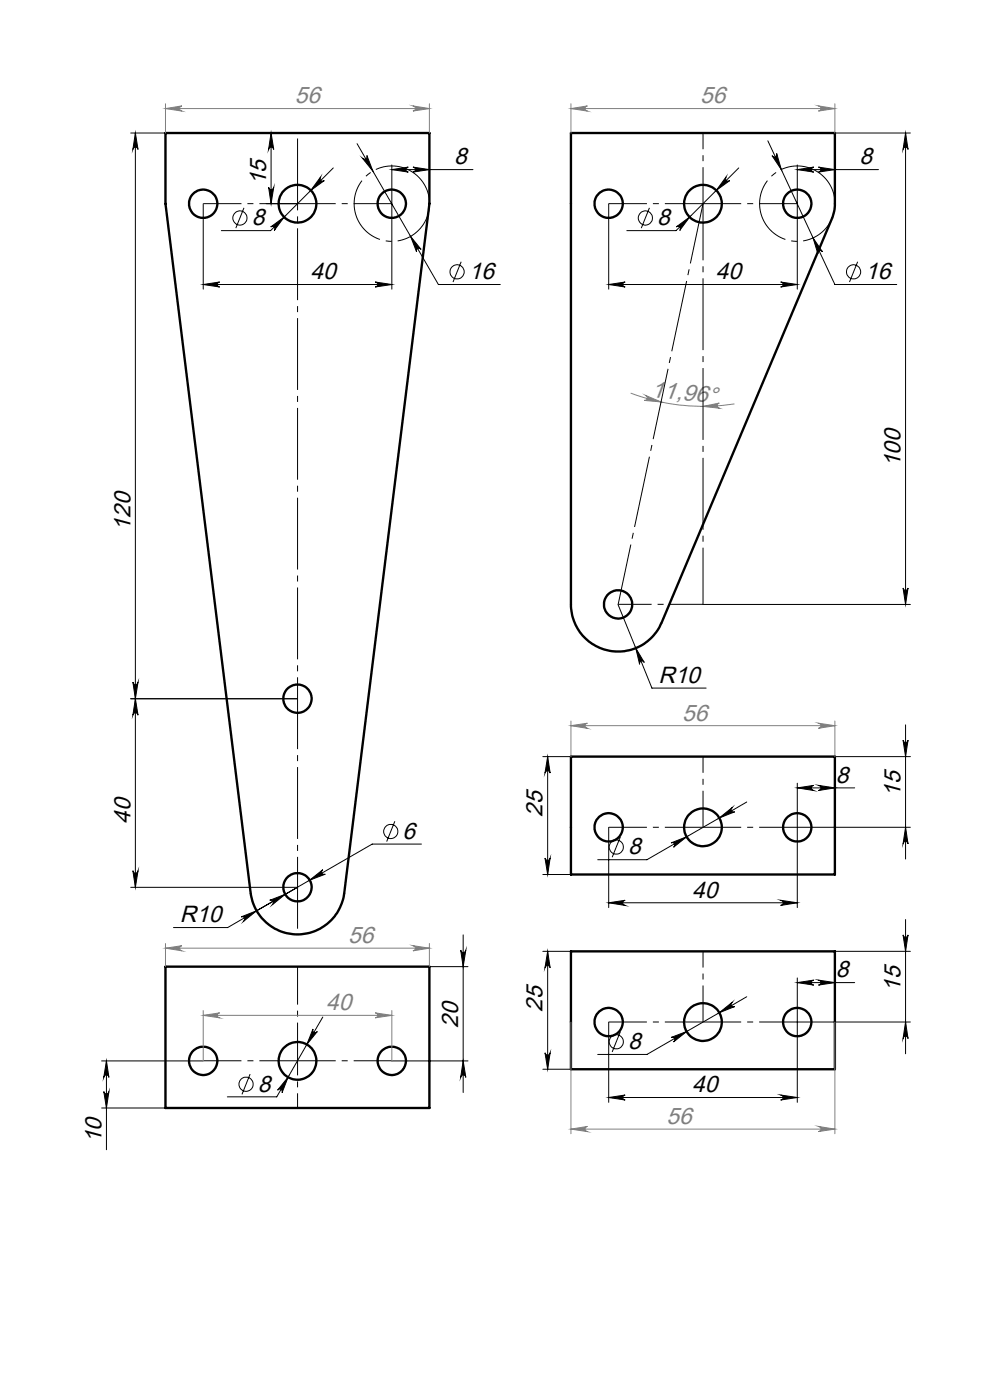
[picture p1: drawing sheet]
<svg xmlns="http://www.w3.org/2000/svg" width="210mm" height="297mm" viewBox="0 0 210 297" stroke-linecap="round" stroke-linejoin="round" font-family="sans-serif">
<defs><g id="words">
<g font-size="5" fill="#808080">
<text x="62.5" y="21.9">56</text>
<text x="148.6" y="21.9">56</text>
<text x="138" y="84.2" transform="rotate(6 138 84.2)">11,96°</text>
<text x="144.7" y="152.9">56</text>
<text x="73.9" y="200.1">56</text>
<text x="69.2" y="214.3">40</text>
<text x="141.4" y="238.4">56</text>
</g>
<g font-size="5">
<text x="96.3" y="34.9">8</text>
<text x="182.3" y="34.9">8</text>
<text x="56.5" y="39.3" transform="rotate(-90 56.5 39.3)">15</text>
<text x="53.4" y="47.8">8</text>
<text x="139.4" y="47.8">8</text>
<text x="65.9" y="59.3">40</text>
<text x="99.5" y="59.2">16</text>
<text x="151.9" y="59.3">40</text>
<text x="183.6" y="59.2">16</text>
<text x="191" y="99.2" transform="rotate(-90 191 99.2)">100</text>
<text x="27.7" y="112.5" transform="rotate(-90 27.7 112.5)">120</text>
<text x="139.6" y="144.9">R10</text>
<text x="177.3" y="166.1">8</text>
<text x="115.1" y="173.3" transform="rotate(-90 115.1 173.3)">25</text>
<text x="191" y="169.1" transform="rotate(-90 191 169.1)">15</text>
<text x="27.7" y="174.7" transform="rotate(-90 27.7 174.7)">40</text>
<text x="85.4" y="178">6</text>
<text x="133.2" y="181.3">8</text>
<text x="146.8" y="190.4">40</text>
<text x="38.1" y="195.7">R10</text>
<text x="177.3" y="207.4">8</text>
<text x="115.1" y="214.6" transform="rotate(-90 115.1 214.6)">25</text>
<text x="191" y="210.4" transform="rotate(-90 191 210.4)">15</text>
<text x="97.2" y="218.1" transform="rotate(-90 97.2 218.1)">20</text>
<text x="133.2" y="222.6">8</text>
<text x="54.7" y="231.6">8</text>
<text x="146.8" y="231.7">40</text>
<text x="21.5" y="242.5" transform="rotate(-90 21.5 242.5)">10</text>
</g>
</g></defs>
<g fill="none" stroke="#000" stroke-width=".21">
<path d="M27.7 28.2h7.4M28.7 28.2l.6 3.5a.55 .55 0 0 0-.6-.5 .55 .55 0 0 0-.5 .5zM28.7 28.2v160M56.5 28.2h6.6M57 39.7a.55 .55 0 0 0 .5 .5 .55 .55 0 0 0 .6-.5l-.6 3.5zM57.5 28.2l.6 3.5a.55 .55 0 0 0-.6-.5 .55 .55 0 0 0-.5 .5zM57.5 28.2v15M68 37.5a.55 .55 0 0 0 0 .8 .55 .55 0 0 0 .8 0l-2.9 2.1zM70.7 35.6l-13.3 13.3h-10.4M75.7 30.5l17.3 29.9h13.1M76.9 33.5a.55 .55 0 0 0 .7 .2 .55 .55 0 0 0 .2-.7l1.3 3.3zM83.1 36l3.5-.5a.53 .53 0 0 0-.5 .5 .53 .53 0 0 0 .5 .5z"/>
<path d="M83.1 35v26.3M83.1 36h17.2M87.6 35.5l3.5 .5-3.5 .5a.53 .53 0 0 0 .5-.5 .53 .53 0 0 0-.5-.5zM154 37.5a.55 .55 0 0 0 .1 .8 .55 .55 0 0 0 .7 0l-2.9 2.1zM156.7 35.6l-13.3 13.3h-10.4M162.9 29.9l14.2 30.5h13.1M163.8 33a.54 .54 0 0 0 .7 .3 .54 .54 0 0 0 .2-.7l1 3.4zM169.1 36l3.5-.5a.53 .53 0 0 0-.5 .5 .53 .53 0 0 0 .5 .5zM169.1 36h17.2M169.1 35v26.3M173.6 35.5l3.5 .5-3.5 .5a.53 .53 0 0 0 .5-.5 .53 .53 0 0 0-.5-.5zM177.1 28.2h16"/>
<path d="M192.1 28.2l.5 3.5a.53 .53 0 0 0-.5-.5 .53 .53 0 0 0-.5 .5zM192.1 28.2v100M43.1 43.2v18.1M51.8 44.1l-1.8 4.3M56.5 43.2h6.6M57.4 48.2l2.9-2.2-2.1 2.9a.52 .52 0 0 0 0-.7 .52 .52 0 0 0-.8 0zM79.6 59.8l3.5 .6-3.5 .5a.53 .53 0 0 0 .5-.5 .53 .53 0 0 0-.5-.6zM87.1 50.2l2.2 2.7a.55 .55 0 0 0-.7-.2 .55 .55 0 0 0-.2 .7zM97.8 55.5l-1.7 4.3M129.1 43.2v18.1M137.8 44.1l-1.8 4.3M143.4 48.2l2.9-2.2-2.1 2.9a.52 .52 0 0 0 0-.7 .52 .52 0 0 0-.8 0z"/>
<path d="M165.6 59.8l3.5 .6-3.5 .5a.53 .53 0 0 0 .5-.5 .53 .53 0 0 0-.5-.6zM172.5 50.5l1.9 2.9a.53 .53 0 0 0-.6-.2 .53 .53 0 0 0-.3 .7zM181.9 55.5l-1.7 4.3M43.1 60.4l3.5-.6a.53 .53 0 0 0-.5 .6 .53 .53 0 0 0 .5 .5zM43.1 60.4h40M129.1 60.4l3.5-.6a.53 .53 0 0 0-.5 .6 .53 .53 0 0 0 .5 .5zM129.1 60.4h40M131.1 128.2l7.2 17.8h11.5M134.9 137.5l1.8 3a.53 .53 0 0 0-.7-.2 .53 .53 0 0 0-.3 .6zM149.1 128.2h44M191.6 124.7a.53 .53 0 0 0 .5 .5 .53 .53 0 0 0 .5-.5l-.5 3.5zM27.7 148.2h35.4"/>
<path d="M28.2 144.7a.55 .55 0 0 0 .5 .5 .55 .55 0 0 0 .6-.5l-.6 3.5zM28.7 148.2l.6 3.5a.55 .55 0 0 0-.6-.5 .55 .55 0 0 0-.5 .5zM191.6 157a.53 .53 0 0 0 .5 .5 .53 .53 0 0 0 .5-.5l-.5 3.5zM192.1 153.8v28.4M83.7 174.2l-1.7 4.3M89.4 179.1h-10.4l-24.3 14M115.1 160.5h6M116.2 160.5l.5 3.5a.55 .55 0 0 0-.5-.5 .55 .55 0 0 0-.6 .5zM116.2 160.5v25M129.1 175.5v17M131.6 177.5l-1.7 4.4M142.3 178.8l3.4-1.3-2.8 2.2a.53 .53 0 0 0 .2-.7 .53 .53 0 0 0-.8-.2z"/>
<path d="M152.6 173.5l2.7-2.2a.53 .53 0 0 0-.1 .7 .53 .53 0 0 0 .7 .2zM158.4 170.1l-21.2 12.3h-10.4M169.1 167.1l3.5-.5a.55 .55 0 0 0-.5 .6 .55 .55 0 0 0 .5 .5zM169.1 166.2v26.3M169.1 167.1h12.2M169.1 175.5h24M173.6 166.6l3.5 .5-3.5 .6a.55 .55 0 0 0 .5-.5 .55 .55 0 0 0-.5-.6zM177.1 160.5h16M192.1 175.5l.5 3.5a.53 .53 0 0 0-.5-.5 .53 .53 0 0 0-.5 .5zM27.7 188.2h35.4M28.2 184.7a.55 .55 0 0 0 .5 .5 .55 .55 0 0 0 .6-.5l-.6 3.5zM51.2 194.5l3.2-1.3-2.7 2.2a.53 .53 0 0 0 .2-.7 .53 .53 0 0 0-.7-.2z"/>
<path d="M57.2 191l3.3-1.3-2.8 2.2a.55 .55 0 0 0 .2-.7 .55 .55 0 0 0-.7-.2zM63.1 188.2l-14.8 8.6h-11.5M65.7 186.7l2.8-2.2a.55 .55 0 0 0-.2 .7 .55 .55 0 0 0 .7 .3zM98.2 198.3v33.5M115.1 185.5h6M115.6 182a.55 .55 0 0 0 .6 .5 .55 .55 0 0 0 .5-.5l-.5 3.5zM129.1 191.5l3.5-.5a.55 .55 0 0 0-.5 .5 .55 .55 0 0 0 .5 .6zM129.1 191.5h40M165.6 191l3.5 .5-3.5 .6a.55 .55 0 0 0 .5-.6 .55 .55 0 0 0-.5-.5zM191.6 198.3a.53 .53 0 0 0 .5 .5 .53 .53 0 0 0 .5-.5l-.5 3.5zM192.1 195.1v28.5M66.4 218.3a.53 .53 0 0 0 .2 .7 .53 .53 0 0 0 .7-.2l-2.2 2.8z"/>
<path d="M68.5 215.8l-9.8 16.9h-10.5M91.1 205.1h8.2M97.7 201.5a.55 .55 0 0 0 .6 .6 .55 .55 0 0 0 .5-.6l-.6 3.6zM115.1 201.8h6M116.2 201.8l.5 3.5a.55 .55 0 0 0-.5-.5 .55 .55 0 0 0-.6 .5zM116.2 201.8v25M129.1 216.8v17.1M131.6 218.9l-1.7 4.3M152.6 214.8l2.7-2.2a.53 .53 0 0 0-.1 .7 .53 .53 0 0 0 .7 .2zM158.4 211.5l-21.2 12.2h-10.4M169.1 208.5l3.5-.6a.53 .53 0 0 0-.5 .6 .53 .53 0 0 0 .5 .5zM169.1 207.5v26.4"/>
<path d="M169.1 208.5h12.2M169.1 216.8h24M173.6 207.9l3.5 .6-3.5 .5a.53 .53 0 0 0 .5-.5 .53 .53 0 0 0-.5-.6zM177.1 201.8h16M192.1 216.8l.5 3.5a.53 .53 0 0 0-.5-.5 .53 .53 0 0 0-.5 .5zM21.6 225.1h21.5M21.6 235.1h13.5M22 231.6a.55 .55 0 0 0 .6 .5 .55 .55 0 0 0 .5-.5l-.5 3.5zM22.6 225.1l.5 3.5a.55 .55 0 0 0-.5-.5 .55 .55 0 0 0-.6 .5zM22.6 225.1v18.8M53.1 227.9l-1.8 4.3M61.1 228.5l-1.3 3.3a.55 .55 0 0 0-.2-.7 .55 .55 0 0 0-.7 .2z"/>
<path d="M83.1 225.1h16.2M98.2 225.1l.6 3.5a.55 .55 0 0 0-.5-.5 .55 .55 0 0 0-.6 .5zM115.1 226.8h6M115.6 223.3a.55 .55 0 0 0 .6 .5 .55 .55 0 0 0 .5-.5l-.5 3.5zM129.1 232.8l3.5-.5a.53 .53 0 0 0-.5 .5 .53 .53 0 0 0 .5 .6zM129.1 232.8h40M142.3 220.1l3.4-1.3-2.8 2.2a.55 .55 0 0 0 .1-.7 .55 .55 0 0 0-.7-.2zM165.6 232.3l3.5 .5-3.5 .6a.53 .53 0 0 0 .5-.6 .53 .53 0 0 0-.5-.5z"/>
<circle cx="50.9" cy="46.2" r="1.51"/>
<circle cx="97" cy="57.7" r="1.51"/>
<circle cx="136.9" cy="46.2" r="1.51"/>
<circle cx="181.1" cy="57.7" r="1.51"/>
<circle cx="82.9" cy="176.4" r="1.51"/>
<circle cx="130.7" cy="179.7" r="1.51"/>
<circle cx="52.2" cy="230" r="1.51"/>
<circle cx="130.7" cy="221" r="1.51"/>
</g>
<path d="M90.8 40.9a8 8 0 0 0-13.4-3.2 8 8 0 0 0 3.7 13.2 8 8 0 0 0 9.8-9.6l-.1-.4M176.8 40.9a8 8 0 0 0-13.4-3.2 8 8 0 0 0 3.7 13.2 8 8 0 0 0 9.8-9.6l-.1-.4" fill="none" stroke="#000" stroke-width=".21" stroke-dasharray="15.2 1.3 1.3 1.3" stroke-dashoffset="1.5" stroke-linecap="butt"/>
<g fill="none" stroke="#000" stroke-width=".5">
<path d="M35.1 28.2h56v15l-18.1 146.2a10 10 0 0 1-9.9 8.8 10 10 0 0 1-9.9-8.8l-18.1-146.2zM121.1 28.2h56v15a7.8 7.8 0 0 1-.6 3.1l-36.2 85.8a10 10 0 0 1-11.2 5.9 10 10 0 0 1-8-9.8zM121.1 160.5h56v25h-56zM35.1 205.1h56v30h-56zM121.1 201.8h56v25h-56z"/>
<circle cx="43.1" cy="43.2" r="3"/>
<circle cx="63.1" cy="43.2" r="4"/>
<circle cx="83.1" cy="43.2" r="3"/>
<circle cx="129.1" cy="43.2" r="3"/>
<circle cx="149.1" cy="43.2" r="4"/>
<circle cx="169.1" cy="43.2" r="3"/>
<circle cx="131.1" cy="128.2" r="3"/>
<circle cx="63.1" cy="148.2" r="3"/>
<circle cx="129.1" cy="175.5" r="2.99"/>
<circle cx="149.1" cy="175.5" r="4"/>
<circle cx="169.1" cy="175.5" r="3"/>
<circle cx="63.1" cy="188.2" r="3"/>
<circle cx="129.1" cy="216.8" r="3"/>
<circle cx="149.1" cy="216.8" r="4"/>
<circle cx="169.1" cy="216.8" r="3"/>
<circle cx="43.1" cy="225" r="3"/>
<circle cx="63.1" cy="225.1" r="4"/>
<circle cx="83.1" cy="225" r="3"/>
</g>
<g fill="none" stroke="#808080" stroke-width=".21">
<path d="M35.1 23l3.5-.5a.55 .55 0 0 0-.5 .5 .55 .55 0 0 0 .5 .6zM35.1 23h56M35.1 22v6.2M87.6 22.5l3.5 .5-3.5 .6a.55 .55 0 0 0 .5-.6 .55 .55 0 0 0-.5-.5zM91.1 22v6.2M121.1 23l3.5-.5a.55 .55 0 0 0-.5 .5 .55 .55 0 0 0 .5 .6zM121.1 22v6.2M121.1 23h56M173.6 22.5l3.5 .5-3.5 .6a.55 .55 0 0 0 .5-.6 .55 .55 0 0 0-.5-.5zM177.1 22v6.2M133.8 83.4a42.8 42.8 0 0 0 22 2.3M136.9 83.9l3.3 1.4-3.5-.4a.55 .55 0 0 0 .6-.4 .55 .55 0 0 0-.4-.6z"/>
<path d="M149.1 86.2l3.5-.7a.55 .55 0 0 0-.5 .6 .55 .55 0 0 0 .5 .5zM121.1 153.9l3.5-.5a.55 .55 0 0 0-.5 .6 .55 .55 0 0 0 .5 .5zM121.1 153v7.5M121.1 153.9h56M173.6 153.4l3.5 .5-3.5 .6a.55 .55 0 0 0 .5-.5 .55 .55 0 0 0-.5-.6zM177.1 153v7.5M35.1 201.2l3.5-.6a.55 .55 0 0 0-.5 .6 .55 .55 0 0 0 .5 .5zM35.1 200.2v4.8M35.1 201.2h56M43.1 215.4l3.5-.5a.53 .53 0 0 0-.5 .5 .53 .53 0 0 0 .5 .5zM43.1 214.4v10.6M43.1 215.4h40"/>
<path d="M79.6 214.9l3.5 .5-3.5 .5a.53 .53 0 0 0 .5-.5 .53 .53 0 0 0-.5-.5zM83.1 214.4v10.6M87.6 200.6l3.5 .6-3.5 .5a.55 .55 0 0 0 .5-.5 .55 .55 0 0 0-.5-.6zM91.1 200.2v4.8M121.1 216.8v23.7M177.1 216.8v23.7M121.1 239.5l3.5-.5a.55 .55 0 0 0-.5 .5 .55 .55 0 0 0 .5 .6zM121.1 239.5h56M173.6 239l3.5 .5-3.5 .6a.55 .55 0 0 0 .5-.6 .55 .55 0 0 0-.5-.5z"/>
</g>
<path d="M63.1 28.2v170" fill="none" stroke="#000" stroke-width=".21" stroke-dasharray="15.2 1.3 1.3 1.3" stroke-dashoffset="-1.2" stroke-linecap="butt"/>
<path d="M43.1 43.2h20M83.1 43.2h-20M129.1 43.2h20M169.1 43.2h-20M129.1 175.5h20M169.1 175.5h-20M63.1 205v20M129.1 216.8h20M169.1 216.8h-20M63.1 225h-20M83.1 225h-20" fill="none" stroke="#000" stroke-width=".21" stroke-dasharray="15.2 1.3 1.3 1.3" stroke-dashoffset="7.1" stroke-linecap="butt"/>
<path d="M63.1 225v10" fill="none" stroke="#000" stroke-width=".21" stroke-dasharray="15.2 1.3 1.3 1.3" stroke-dashoffset="12.1" stroke-linecap="butt"/>
<path d="M149.1 43.2v-15M149.1 175.5v-15M149.1 216.8v-15" fill="none" stroke="#000" stroke-width=".21" stroke-dasharray="15.2 1.3 1.3 1.3" stroke-dashoffset="7.5" stroke-linecap="butt"/>
<path d="M149.1 43.2v85" fill="none" stroke="#000" stroke-width=".21" stroke-dasharray="15.2 1.3 1.3 1.3" stroke-dashoffset="3.2" stroke-linecap="butt"/>
<path d="M149.1 128.2h-18" fill="none" stroke="#000" stroke-width=".21" stroke-dasharray="15.2 1.3 1.3 1.3" stroke-dashoffset="8.1" stroke-linecap="butt"/>
<path d="M131.1 128.2l18-85" fill="none" stroke="#000" stroke-width=".21" stroke-dasharray="15.2 1.3 1.3 1.3" stroke-dashoffset="2.3" stroke-linecap="butt"/>
<g fill="#000">
<path d="M28.2 144.7a.55 .55 0 0 0 .5 .5 .55 .55 0 0 0 .6-.5l-.6 3.5zM28.7 28.2l.6 3.5a.55 .55 0 0 0-.6-.5 .55 .55 0 0 0-.5 .5zM57 39.7a.55 .55 0 0 0 .5 .5 .55 .55 0 0 0 .6-.5l-.6 3.5zM57.5 28.2l.6 3.5a.55 .55 0 0 0-.6-.5 .55 .55 0 0 0-.5 .5zM192.1 175.5l.5 3.5a.53 .53 0 0 0-.5-.5 .53 .53 0 0 0-.5 .5zM191.6 157a.53 .53 0 0 0 .5 .5 .53 .53 0 0 0 .5-.5l-.5 3.5zM192.1 216.8l.5 3.5a.53 .53 0 0 0-.5-.5 .53 .53 0 0 0-.5 .5zM191.6 198.3a.53 .53 0 0 0 .5 .5 .53 .53 0 0 0 .5-.5l-.5 3.5z"/>
<path d="M28.7 148.2l.6 3.5a.55 .55 0 0 0-.6-.5 .55 .55 0 0 0-.5 .5zM28.2 184.7a.55 .55 0 0 0 .5 .5 .55 .55 0 0 0 .6-.5l-.6 3.5zM97.7 201.5a.55 .55 0 0 0 .6 .6 .55 .55 0 0 0 .5-.6l-.6 3.6zM98.2 225.1l.6 3.5a.55 .55 0 0 0-.5-.5 .55 .55 0 0 0-.6 .5zM192.1 28.2l.5 3.5a.53 .53 0 0 0-.5-.5 .53 .53 0 0 0-.5 .5zM191.6 124.7a.53 .53 0 0 0 .5 .5 .53 .53 0 0 0 .5-.5l-.5 3.5zM116.2 160.5l.5 3.5a.55 .55 0 0 0-.5-.5 .55 .55 0 0 0-.6 .5zM115.6 182a.55 .55 0 0 0 .6 .5 .55 .55 0 0 0 .5-.5l-.5 3.5zM116.2 201.8l.5 3.5a.55 .55 0 0 0-.5-.5 .55 .55 0 0 0-.6 .5zM115.6 223.3a.55 .55 0 0 0 .6 .5 .55 .55 0 0 0 .5-.5l-.5 3.5z"/>
<path d="M57.2 191a.55 .55 0 0 1 .7 .2 .55 .55 0 0 1-.2 .7l2.8-2.2zM65.7 186.7l3.3-1.2a.55 .55 0 0 1-.7-.3 .55 .55 0 0 1 .2-.7zM51.2 194.5a.53 .53 0 0 1 .6 .2 .53 .53 0 0 1-.1 .7l2.7-2.2zM68 37.5l-2.1 2.9 2.9-2.1a.55 .55 0 0 1-.8 0 .55 .55 0 0 1 0-.8zM57.4 48.2a.52 .52 0 0 1 .8 0 .52 .52 0 0 1 0 .7l2.1-2.9zM83.1 36l3.5-.5a.53 .53 0 0 0-.5 .5 .53 .53 0 0 0 .5 .5zM87.6 35.5l3.5 .5-3.5 .5a.53 .53 0 0 0 .5-.5 .53 .53 0 0 0-.5-.5zM66.4 218.3l-1.3 3.3 2.2-2.8a.53 .53 0 0 1-.7 .2 .53 .53 0 0 1-.2-.7zM61.1 228.5l-2.2 2.8a.55 .55 0 0 1 .7-.2 .55 .55 0 0 1 .2 .7zM43.1 60.4l3.5-.6a.53 .53 0 0 0-.5 .6 .53 .53 0 0 0 .5 .5zM79.6 59.8l3.5 .6-3.5 .5a.53 .53 0 0 0 .5-.5 .53 .53 0 0 0-.5-.6zM76.9 33.5l2.2 2.8-1.3-3.3a.56 .56 0 0 1-.2 .7 .56 .56 0 0 1-.7-.2zM87.1 50.2l1.3 3.2a.55 .55 0 0 1 .2-.7 .55 .55 0 0 1 .7 .2zM154 37.5l-2.1 2.9 2.9-2.1a.55 .55 0 0 1-.7 0 .55 .55 0 0 1-.1-.8zM143.4 48.2a.52 .52 0 0 1 .8 0 .52 .52 0 0 1 0 .7l2.1-2.9zM169.1 36l3.5-.5a.53 .53 0 0 0-.5 .5 .53 .53 0 0 0 .5 .5zM173.6 35.5l3.5 .5-3.5 .5a.53 .53 0 0 0 .5-.5 .53 .53 0 0 0-.5-.5zM129.1 60.4l3.5-.6a.53 .53 0 0 0-.5 .6 .53 .53 0 0 0 .5 .5zM165.6 59.8l3.5 .6-3.5 .5a.53 .53 0 0 0 .5-.5 .53 .53 0 0 0-.5-.6zM163.8 33l1.9 3-1-3.4a.54 .54 0 0 1-.2 .7 .54 .54 0 0 1-.7-.3zM172.5 50.5l1 3.4a.53 .53 0 0 1 .3-.7 .53 .53 0 0 1 .6 .2zM134.9 137.5l.8 3.4a.53 .53 0 0 1 .3-.6 .53 .53 0 0 1 .7 .2zM152.6 173.5l3.3-1.3a.53 .53 0 0 1-.7-.2 .53 .53 0 0 1 .1-.7zM142.3 178.8a.53 .53 0 0 1 .8 .2 .53 .53 0 0 1-.2 .7l2.8-2.2zM169.1 167.1l3.5-.5a.55 .55 0 0 0-.5 .6 .55 .55 0 0 0 .5 .5zM173.6 166.6l3.5 .5-3.5 .6a.55 .55 0 0 0 .5-.5 .55 .55 0 0 0-.5-.6zM129.1 191.5l3.5-.5a.55 .55 0 0 0-.5 .5 .55 .55 0 0 0 .5 .6zM165.6 191l3.5 .5-3.5 .6a.55 .55 0 0 0 .5-.6 .55 .55 0 0 0-.5-.5zM152.6 214.8l3.3-1.3a.53 .53 0 0 1-.7-.2 .53 .53 0 0 1 .1-.7zM142.3 220.1a.55 .55 0 0 1 .8 .2 .55 .55 0 0 1-.2 .7l2.8-2.2zM169.1 208.5l3.5-.6a.53 .53 0 0 0-.5 .6 .53 .53 0 0 0 .5 .5zM173.6 207.9l3.5 .6-3.5 .5a.53 .53 0 0 0 .5-.5 .53 .53 0 0 0-.5-.6zM129.1 232.8l3.5-.5a.53 .53 0 0 0-.5 .5 .53 .53 0 0 0 .5 .6zM165.6 232.3l3.5 .5-3.5 .6a.53 .53 0 0 0 .5-.6 .53 .53 0 0 0-.5-.5z"/>
<path d="M22.6 225.1l.5 3.5a.55 .55 0 0 0-.5-.5 .55 .55 0 0 0-.6 .5zM22 231.6a.55 .55 0 0 0 .6 .5 .55 .55 0 0 0 .5-.5l-.5 3.5z"/>
</g>
<g fill="#808080">
<path d="M43.1 215.4l3.5-.5a.53 .53 0 0 0-.5 .5 .53 .53 0 0 0 .5 .5zM79.6 214.9l3.5 .5-3.5 .5a.53 .53 0 0 0 .5-.5 .53 .53 0 0 0-.5-.5zM121.1 23l3.5-.5a.55 .55 0 0 0-.5 .5 .55 .55 0 0 0 .5 .6zM173.6 22.5l3.5 .5-3.5 .6a.55 .55 0 0 0 .5-.6 .55 .55 0 0 0-.5-.5zM121.1 153.9l3.5-.5a.55 .55 0 0 0-.5 .6 .55 .55 0 0 0 .5 .5zM173.6 153.4l3.5 .5-3.5 .6a.55 .55 0 0 0 .5-.5 .55 .55 0 0 0-.5-.6zM121.1 239.5l3.5-.5a.55 .55 0 0 0-.5 .5 .55 .55 0 0 0 .5 .6zM173.6 239l3.5 .5-3.5 .6a.55 .55 0 0 0 .5-.6 .55 .55 0 0 0-.5-.5z"/>
<path d="M35.1 23l3.5-.5a.55 .55 0 0 0-.5 .5 .55 .55 0 0 0 .5 .6zM87.6 22.5l3.5 .5-3.5 .6a.55 .55 0 0 0 .5-.6 .55 .55 0 0 0-.5-.5z"/>
<path d="M136.9 83.9l3.3 1.4-3.5-.4a.55 .55 0 0 0 .6-.4 .55 .55 0 0 0-.4-.6zM149.1 86.2l3.5-.7a.55 .55 0 0 0-.5 .6 .55 .55 0 0 0 .5 .5z"/>
<path d="M35.1 201.2l3.5-.6a.55 .55 0 0 0-.5 .6 .55 .55 0 0 0 .5 .5zM87.6 200.6l3.5 .6-3.5 .5a.55 .55 0 0 0 .5-.5 .55 .55 0 0 0-.5-.6z"/>
</g>
<use href="#words"/>
</svg>
